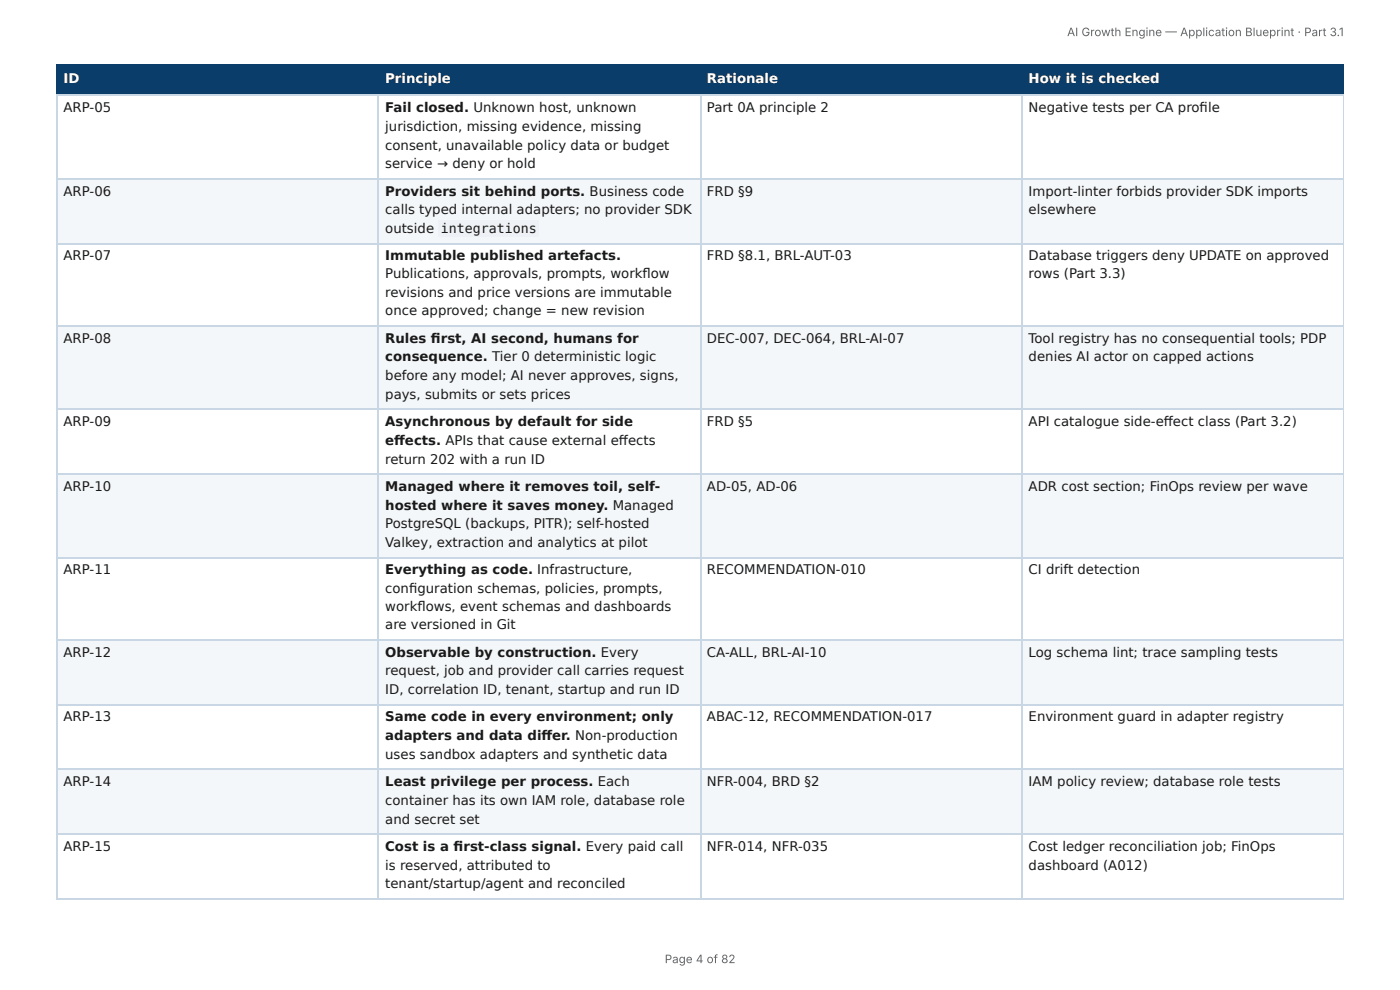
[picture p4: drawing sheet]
<svg xmlns="http://www.w3.org/2000/svg" width="297mm" height="210mm" viewBox="0 0 297 210" stroke-linecap="round" stroke-linejoin="round" font-family="sans-serif">
<defs><g id="words">
<g font-size="2.8" fill="#fff">
<text x="13.5" y="17.7">ID</text>
<text x="81.8" y="17.7">Principle</text>
<text x="150.2" y="17.7">Rationale</text>
<text x="218.5" y="17.7">How it is checked</text>
</g>
<g font-size="2.8" fill="#1a1a1a">
<text x="13.5" y="23.8">ARP-05</text>
<text x="81.8" y="23.8">Fail closed. Unknown host, unknown</text>
<text x="150.2" y="23.8">Part 0A principle 2</text>
<text x="218.5" y="23.8">Negative tests per CA profi le</text>
<text x="81.8" y="27.8">jurisdiction, missing evidence, missing</text>
<text x="81.8" y="31.8">consent, unavailable policy data or budget</text>
<text x="81.8" y="35.7">service → deny or hold</text>
<text x="13.5" y="41.5">ARP-06</text>
<text x="81.8" y="41.5">Providers sit behind ports. Business code</text>
<text x="150.2" y="41.5">FRD §9</text>
<text x="218.5" y="41.5">Import-linter forbids provider SDK imports</text>
<text x="81.8" y="45.5">calls typed internal adapters; no provider SDK</text>
<text x="218.5" y="45.5">elsewhere</text>
<text x="81.8" y="49.5">outside</text>
<text x="93.6" y="49.5">integrations</text>
<text x="13.5" y="55.3">ARP-07</text>
<text x="81.8" y="55.3">Immutable published artefacts.</text>
<text x="81.8" y="59">Publications, approvals, prompts, workfl ow</text>
<text x="150.2" y="55.3">FRD §8.1, BRL-AUT-03</text>
<text x="218.5" y="55.3">Database triggers deny UPDATE on approved</text>
<text x="218.5" y="59">rows (Part 3.3)</text>
<text x="81.8" y="63">revisions and price versions are immutable</text>
<text x="81.8" y="66.9">once approved; change = new revision</text>
<text x="13.5" y="72.8">ARP-08</text>
<text x="81.8" y="72.8">Rules fi rst, AI second, humans for</text>
<text x="81.8" y="76.7">consequence. Tier 0 deterministic logic</text>
<text x="150.2" y="72.8">DEC-007, DEC-064, BRL-AI-07</text>
<text x="218.5" y="72.8">Tool registry has no consequential tools; PDP</text>
<text x="218.5" y="76.7">denies AI actor on capped actions</text>
<text x="81.8" y="80.7">before any model; AI never approves, signs,</text>
<text x="81.8" y="84.7">pays, submits or sets prices</text>
<text x="13.5" y="90.5">ARP-09</text>
<text x="81.8" y="90.5">Asynchronous by default for side</text>
<text x="81.8" y="94.5">eff ects. APIs that cause external eff ects</text>
<text x="150.2" y="90.5">FRD §5</text>
<text x="218.5" y="90.5">API catalogue side-eff ect class (Part 3.2)</text>
<text x="81.8" y="98.4">return 202 with a run ID</text>
<text x="13.5" y="104.2">ARP-10</text>
<text x="81.8" y="104.2">Managed where it removes toil, self-</text>
<text x="150.2" y="104.2">AD-05, AD-06</text>
<text x="218.5" y="104.2">ADR cost section; FinOps review per wave</text>
<text x="81.8" y="108.2">hosted where it saves money. Managed</text>
<text x="81.8" y="112.2">PostgreSQL (backups, PITR); self-hosted</text>
<text x="81.8" y="116.2">Valkey, extraction and analytics at pilot</text>
<text x="13.5" y="122">ARP-11</text>
<text x="81.8" y="122">Everything as code. Infrastructure,</text>
<text x="81.8" y="125.9">confi guration schemas, policies, prompts,</text>
<text x="150.2" y="122">RECOMMENDATION-010</text>
<text x="218.5" y="122">CI drift detection</text>
<text x="81.8" y="129.6">workfl ows, event schemas and dashboards</text>
<text x="81.8" y="133.6">are versioned in Git</text>
<text x="13.5" y="139.4">ARP-12</text>
<text x="81.8" y="139.4">Observable by construction. Every</text>
<text x="81.8" y="143.4">request, job and provider call carries request</text>
<text x="150.2" y="139.4">CA-ALL, BRL-AI-10</text>
<text x="218.5" y="139.4">Log schema lint; trace sampling tests</text>
<text x="81.8" y="147.4">ID, correlation ID, tenant, startup and run ID</text>
<text x="13.5" y="153.2">ARP-13</text>
<text x="81.8" y="153.2">Same code in every environment; only</text>
<text x="150.2" y="153.2">ABAC-12, RECOMMENDATION-017</text>
<text x="218.5" y="153.2">Environment guard in adapter registry</text>
<text x="81.8" y="157.2">adapters and data diff er. Non-production</text>
<text x="81.8" y="161.1">uses sandbox adapters and synthetic data</text>
<text x="13.5" y="167">ARP-14</text>
<text x="81.8" y="167">Least privilege per process. Each</text>
<text x="150.2" y="167">NFR-004, BRD §2</text>
<text x="218.5" y="167">IAM policy review; database role tests</text>
<text x="81.8" y="170.9">container has its own IAM role, database role</text>
<text x="81.8" y="174.9">and secret set</text>
<text x="13.5" y="180.7">ARP-15</text>
<text x="81.8" y="180.7">Cost is a fi rst-class signal. Every paid call</text>
<text x="81.8" y="184.7">is reserved, attributed to</text>
<text x="150.2" y="180.7">NFR-014, NFR-035</text>
<text x="218.5" y="180.7">Cost ledger reconciliation job; FinOps</text>
<text x="218.5" y="184.7">dashboard (A012)</text>
<text x="81.8" y="188.6">tenant/startup/agent and reconciled</text>
</g>
<g font-size="2.5" fill="#666">
<text x="226.6" y="7.7">AI Growth Engine — Application Blueprint · Part 3.1</text>
<text x="141.2" y="204.5">Page 4 of 82</text>
</g>
</g></defs>
<g fill="#0b3d6b">
<path d="M12.2 14h68.2v6.1h-68.2z"/>
<path d="M80.4 14h68.3v6.1h-68.3z"/>
<path d="M148.7 14h68.3v6.1h-68.3z"/>
<path d="M217 14h68.4v6.1h-68.4z"/>
</g>
<g fill="#f4f7fa">
<path d="M12.2 37.8h68.2v13.8h-68.2z"/>
<path d="M80.4 37.8h68.3v13.8h-68.3z"/>
<path d="M148.7 37.8h68.3v13.8h-68.3z"/>
<path d="M217 37.8h68.4v13.8h-68.4z"/>
<path d="M12.2 69.3h68.2v17.7h-68.2z"/>
<path d="M80.4 69.3h68.3v17.7h-68.3z"/>
<path d="M148.7 69.3h68.3v17.7h-68.3z"/>
<path d="M217 69.3h68.4v17.7h-68.4z"/>
<path d="M12.2 100.5h68.2v17.8h-68.2z"/>
<path d="M80.4 100.5h68.3v17.8h-68.3z"/>
<path d="M148.7 100.5h68.3v17.8h-68.3z"/>
<path d="M217 100.5h68.4v17.8h-68.4z"/>
<path d="M12.2 136h68.2v13.8h-68.2z"/>
<path d="M80.4 136h68.3v13.8h-68.3z"/>
<path d="M148.7 136h68.3v13.8h-68.3z"/>
<path d="M217 136h68.4v13.8h-68.4z"/>
<path d="M12.2 163.2h68.2v13.8h-68.2z"/>
<path d="M80.4 163.2h68.3v13.8h-68.3z"/>
<path d="M148.7 163.2h68.3v13.8h-68.3z"/>
<path d="M217 163.2h68.4v13.8h-68.4z"/>
</g>
<path d="M11.9 13.9h273.5M12 13.8v6.6M80.3 13.8v6.6M148.8 13.8v6.6M217.1 13.8v6.6M11.9 20.2h273.5" fill="none" stroke="#0b3d6b" stroke-width=".26"/>
<path d="M285.3 13.8v6.6" fill="none" stroke="#0b3d6b" stroke-width=".21"/>
<g fill="none" stroke="#c9d6e3" stroke-width=".26">
<path d="M11.9 20.2h273.5M11.9 38h273.5M12 20.4v170.6M80.3 20.4v170.6M148.8 20.4v170.6M217.1 20.4v170.6M11.9 51.7h273.5M11.9 69.2h273.5M11.9 86.9h273.5M11.9 100.7h273.5M11.9 118.4h273.5M11.9 135.9h273.5"/>
<path d="M11.9 149.6h273.5M11.9 163.4h273.5M11.9 177.1h273.5M11.9 190.9h273.5"/>
</g>
<path d="M285.3 20.4v170.6" fill="none" stroke="#c9d6e3" stroke-width=".21"/>
<path d="M93.1 46.8h21.5v3.5h-21.5z" fill="#eef2f6"/>
<use href="#words"/>
</svg>
